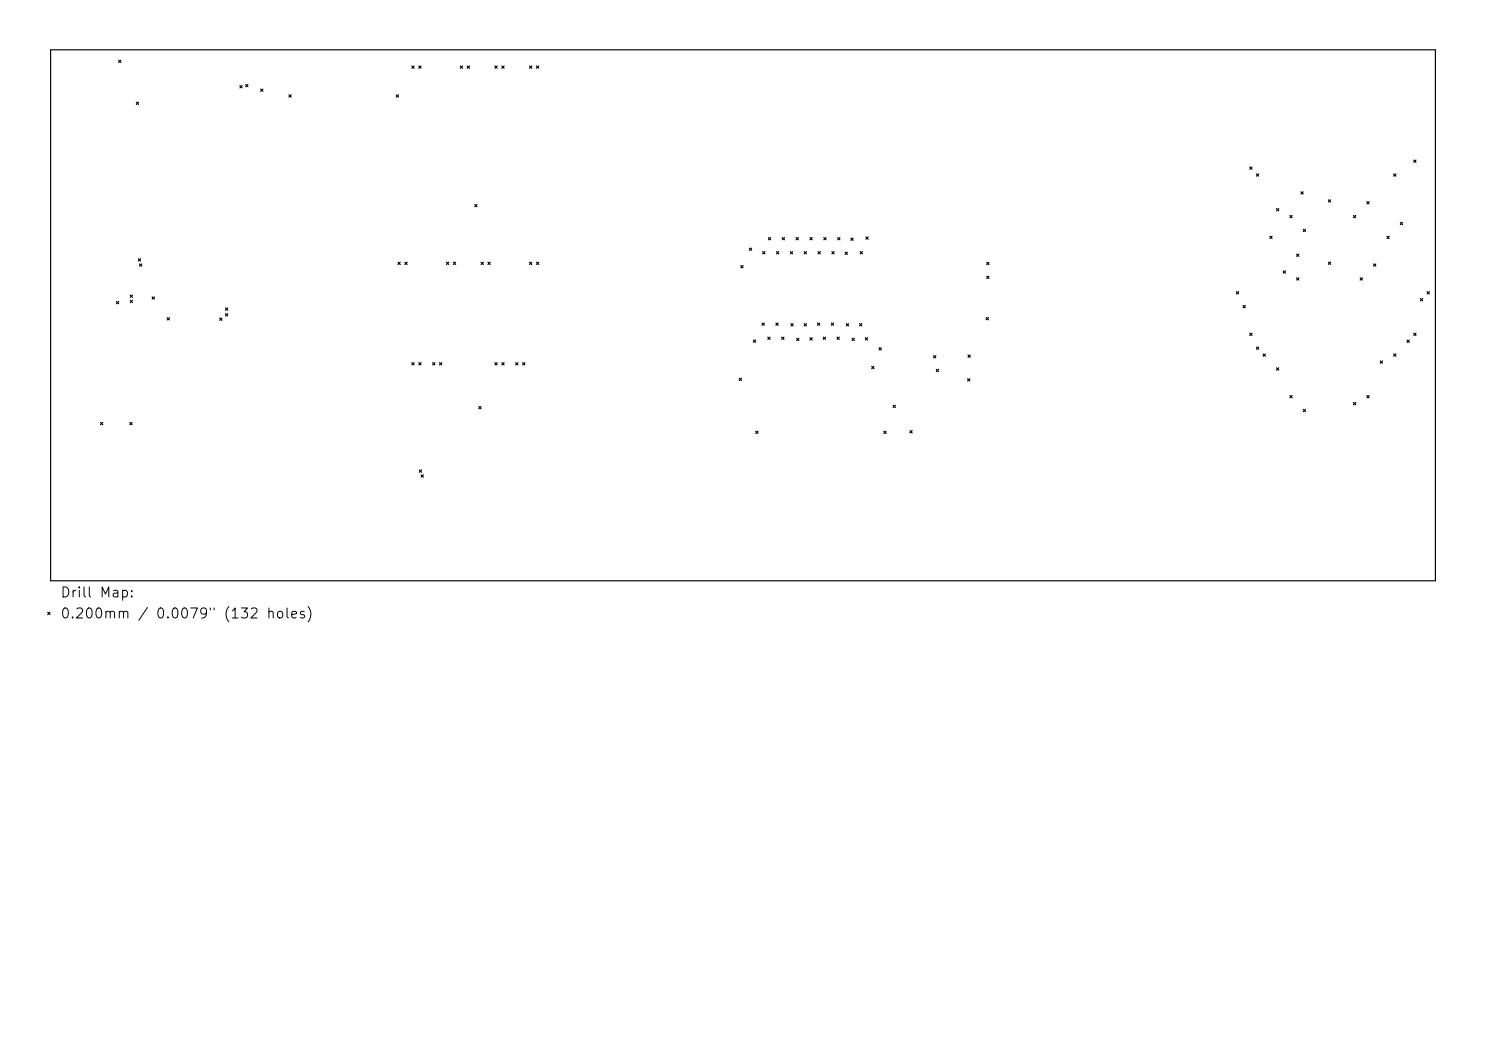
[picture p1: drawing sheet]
<svg xmlns="http://www.w3.org/2000/svg" width="297mm" height="210mm" viewBox="0 0 297 210" stroke-linecap="round" stroke-linejoin="round" font-family="sans-serif">
<defs><g id="words">
<g font-size="2">
<text x="11.9" y="119.9">Drill Map:</text>
<text x="11.9" y="124.1">0.200mm / 0.0079&quot; (132 holes)</text>
</g>
</g></defs>
<g fill="none" stroke="#000" stroke-width=".23">
<path d="M10.1 10h276.8v106.1h-276.8zM23.7 12l.5 .5M24.2 12l-.5 .5M47.9 17.1l.5 .5M48.4 17.1l-.5 .5M49.1 16.9l.5 .4M49.6 16.9l-.5 .4M52.1 17.8l.5 .5M52.6 17.8l-.5 .5M57.7 18.9l.5 .5M58.2 18.9l-.5 .5M79.2 18.9l.5 .5"/>
<path d="M79.7 18.9l-.5 .5M82.3 13.2l.5 .4M82.8 13.2l-.5 .4M83.7 13.2l.5 .4M84.2 13.2l-.5 .4M92 13.2l.5 .4M92.5 13.2l-.5 .4M93.4 13.2l.4 .4M93.8 13.2l-.4 .4M98.9 13.2l.5 .4M99.4 13.2l-.5 .4M100.3 13.2l.5 .4"/>
<path d="M100.8 13.2l-.5 .4M105.8 13.2l.5 .4M106.3 13.2l-.5 .4M107.2 13.2l.5 .4M107.7 13.2l-.5 .4M27.2 20.4l.5 .5M27.7 20.4l-.5 .5M249.8 33.4l.4 .4M250.2 33.4l-.4 .4M251.1 34.7l.5 .5M251.6 34.7l-.5 .5M260 38.3l.5 .5"/>
<path d="M260.5 38.3l-.5 .5M265.5 39.9l.5 .5M266 39.9l-.5 .5M278.5 34.7l.5 .5M279 34.7l-.5 .5M282.6 32l.4 .4M283 32l-.4 .4M26 59l.5 .4M26.5 59l-.5 .4M27.6 51.7l.5 .5M27.9 52.7l.4 .5M28.1 51.7l-.5 .5"/>
<path d="M28.3 52.7l-.4 .5M30.4 59.3l.5 .5M30.9 59.3l-.5 .5M79.5 52.4l.5 .5M80 52.4l-.5 .5M80.9 52.4l.5 .5M81.4 52.4l-.5 .5M89.2 52.4l.5 .5M89.7 52.4l-.5 .5M90.6 52.4l.5 .5M91.1 52.4l-.5 .5M94.9 40.9l.4 .4"/>
<path d="M95.3 40.9l-.4 .4M96.1 52.4l.5 .5M96.6 52.4l-.5 .5M97.5 52.4l.5 .5M98 52.4l-.5 .5M105.8 52.4l.5 .5M106.3 52.4l-.5 .5M107.2 52.4l.5 .5M107.7 52.4l-.5 .5M148.1 53.1l.4 .4M148.5 53.1l-.4 .4M149.8 49.6l.4 .4"/>
<path d="M150.2 49.6l-.4 .4M152.4 50.3l.5 .4M152.9 50.3l-.5 .4M153.6 47.5l.4 .4M154 47.5l-.4 .4M155.2 50.3l.5 .4M155.7 50.3l-.5 .4M156.3 47.5l.5 .4M156.8 47.5l-.5 .4M158 50.3l.4 .4M158.4 50.3l-.4 .4M159.1 47.5l.5 .4"/>
<path d="M159.6 47.5l-.5 .4M160.7 50.3l.5 .4M161.2 50.3l-.5 .4M161.9 47.5l.4 .4M162.3 47.5l-.4 .4M163.5 50.3l.5 .4M164 50.3l-.5 .4M164.6 47.5l.5 .4M165.1 47.5l-.5 .4M166.3 50.3l.4 .4M166.7 50.3l-.4 .4M167.4 47.5l.5 .4"/>
<path d="M167.9 47.5l-.5 .4M168.9 50.4l.5 .4M169.4 50.4l-.5 .4M170.1 47.6l.4 .4M170.5 47.6l-.4 .4M171.9 50.3l.5 .4M172.4 50.3l-.5 .4M173.1 47.3l.4 .5M173.5 47.3l-.4 .5M197.2 52.4l.5 .5M197.2 55.2l.5 .4M197.7 52.4l-.5 .5"/>
<path d="M197.7 55.2l-.5 .4M247.1 58.3l.5 .4M247.6 58.3l-.5 .4M253.8 47.2l.5 .5M254.3 47.2l-.5 .5M255.1 41.7l.5 .4M255.6 41.7l-.5 .4M256.5 54.1l.4 .5M256.9 54.1l-.4 .5M257.8 43.1l.5 .4M258.3 43.1l-.5 .4M259.1 50.8l.5 .4"/>
<path d="M259.1 55.5l.5 .5M259.6 50.8l-.5 .4M259.6 55.5l-.5 .5M260.5 45.8l.4 .5M260.9 45.8l-.4 .5M265.5 52.4l.5 .4M266 52.4l-.5 .4M270.5 43.1l.5 .4M271 43.1l-.5 .4M271.8 55.5l.5 .5M272.3 55.5l-.5 .5M273.2 40.3l.4 .4"/>
<path d="M273.6 40.3l-.4 .4M274.5 52.7l.5 .5M275 52.7l-.5 .5M277.2 47.2l.5 .5M277.7 47.2l-.5 .5M279.9 44.4l.4 .5M280.3 44.4l-.4 .5M283.9 59.7l.4 .4M284.3 59.7l-.4 .4M285.2 58.3l.5 .4M285.7 58.3l-.5 .4M23.3 60.2l.4 .5"/>
<path d="M23.7 60.2l-.4 .5M26 60l.5 .5M26.5 60l-.5 .5M33.4 63.5l.5 .4M33.9 63.5l-.5 .4M43.9 63.5l.5 .5M44.4 63.5l-.5 .5M45.1 61.5l.4 .5M45.1 62.7l.4 .4M45.5 61.5l-.4 .5M45.5 62.7l-.4 .4M82.3 72.5l.5 .4"/>
<path d="M82.8 72.5l-.5 .4M83.7 72.5l.5 .4M84.2 72.5l-.5 .4M86.5 72.5l.4 .4M86.9 72.5l-.4 .4M87.8 72.5l.5 .4M88.3 72.5l-.5 .4M98.9 72.5l.5 .4M99.4 72.5l-.5 .4M100.3 72.5l.5 .4M100.8 72.5l-.5 .4M103.1 72.5l.4 .4"/>
<path d="M103.5 72.5l-.4 .4M104.4 72.5l.5 .4M104.9 72.5l-.5 .4M147.8 75.6l.4 .4M148.2 75.6l-.4 .4M150.6 67.9l.4 .5M151 67.9l-.4 .5M152.3 64.5l.5 .5M152.8 64.5l-.5 .5M153.5 67.4l.4 .4M153.9 67.4l-.4 .4M155.1 64.5l.4 .5"/>
<path d="M155.5 64.5l-.4 .5M156.2 67.4l.5 .4M156.7 67.4l-.5 .4M158.1 64.7l.4 .4M158.5 64.7l-.4 .4M159.2 67.6l.5 .5M159.7 67.6l-.5 .5M160.7 64.7l.5 .4M161.2 64.7l-.5 .4M161.9 67.5l.4 .4M162.3 67.5l-.4 .4M163.4 64.5l.4 .5"/>
<path d="M163.8 64.5l-.4 .5M164.5 67.4l.5 .4M165 67.4l-.5 .4M166.1 64.5l.5 .5M166.6 64.5l-.5 .5M167.3 67.4l.5 .4M167.8 67.4l-.5 .4M169.1 64.7l.5 .4M169.6 64.7l-.5 .4M170.3 67.6l.5 .5M170.8 67.6l-.5 .5M171.8 64.7l.5 .4"/>
<path d="M172.3 64.7l-.5 .4M172.9 67.5l.5 .4M173.4 67.5l-.5 .4M174.2 73.2l.5 .5M174.7 73.2l-.5 .5M175.7 69.5l.5 .4M176.2 69.5l-.5 .4M186.6 71.1l.4 .4M187 71.1l-.4 .4M187.1 73.8l.5 .5M187.6 73.8l-.5 .5M193.4 75.7l.4 .4"/>
<path d="M193.5 70.9l.4 .5M193.8 75.7l-.4 .4M193.9 70.9l-.4 .5M197.1 63.4l.5 .5M197.6 63.4l-.5 .5M248.4 61l.5 .5M248.9 61l-.5 .5M249.8 66.6l.4 .4M250.2 66.6l-.4 .4M251.1 69.3l.5 .5M251.6 69.3l-.5 .5M252.5 70.7l.4 .5"/>
<path d="M252.9 70.7l-.4 .5M255.1 73.5l.5 .5M255.6 73.5l-.5 .5M257.8 79l.5 .5M258.3 79l-.5 .5M273.2 79l.4 .5M273.6 79l-.4 .5M275.9 72.1l.4 .5M276.3 72.1l-.4 .5M278.5 70.7l.5 .5M279 70.7l-.5 .5M281.2 68l.5 .4"/>
<path d="M281.7 68l-.5 .4M282.6 66.6l.4 .4M283 66.6l-.4 .4M20.1 84.4l.4 .5M20.5 84.4l-.4 .5M25.9 84.4l.5 .5M26.4 84.4l-.5 .5M83.8 93.9l.5 .5M84.2 94.9l.4 .4M84.3 93.9l-.5 .5M84.6 94.9l-.4 .4M95.7 81.2l.4 .5"/>
<path d="M96.1 81.2l-.4 .5M151 86.2l.5 .4M151.5 86.2l-.5 .4M176.6 86.2l.5 .4M177.1 86.2l-.5 .4M178.5 81l.5 .4M179 81l-.5 .4M181.9 86l.4 .5M182.3 86l-.4 .5M260.5 81.8l.4 .5M260.9 81.8l-.4 .5M270.5 80.4l.5 .5"/>
<path d="M271 80.4l-.5 .5M9.5 122.3l.5 .5M10 122.3l-.5 .5"/>
</g>
<use href="#words"/>
</svg>
